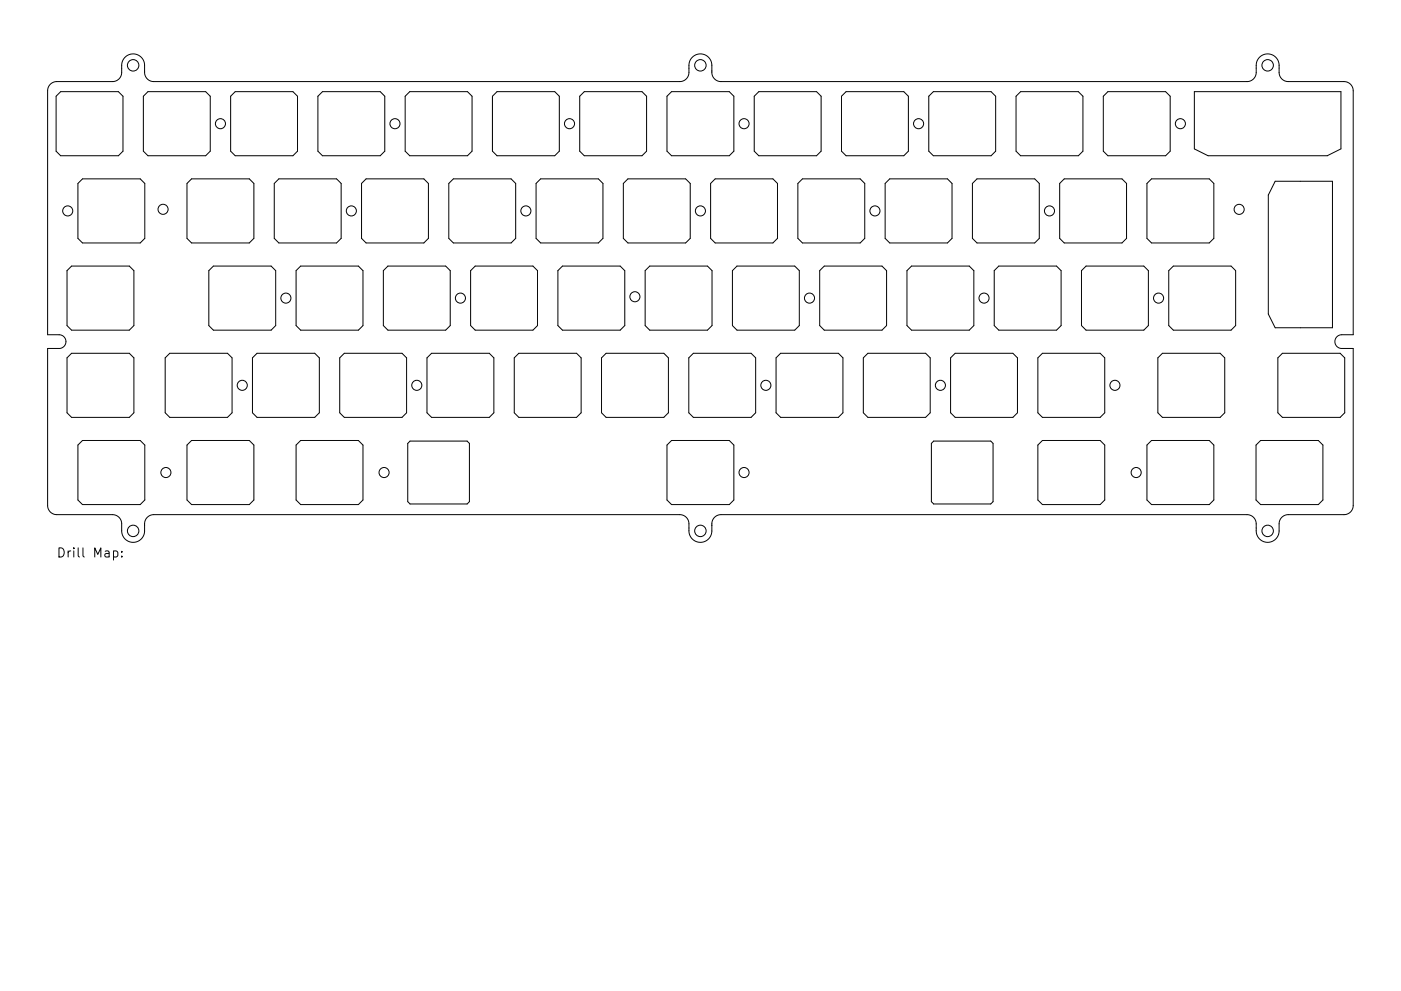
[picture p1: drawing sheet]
<svg xmlns="http://www.w3.org/2000/svg" width="297mm" height="210mm" viewBox="0 0 297 210" stroke-linecap="round" stroke-linejoin="round" font-family="sans-serif">
<defs><g id="words">
<text font-size="2.7" x="11.9" y="118.3">Drill Map:</text>
</g></defs>
<g fill="none" stroke="#000" stroke-width=".21">
<path d="M10.7 17.9l.5-.4 .8-.2h11.9a1.94 1.94 0 0 0 1.9-1.9v-1.5a2.43 2.43 0 0 1 2.4-2.5 2.43 2.43 0 0 1 2.5 2.4v1.7a1.94 1.94 0 0 0 1.9 1.8h111.7a1.94 1.94 0 0 0 1.8-1.9v-1.5a2.43 2.43 0 0 1 2.4-2.5 2.43 2.43 0 0 1 2.4 2.4v1.7a1.94 1.94 0 0 0 2 1.8h111.7a1.94 1.94 0 0 0 1.7-1.9v-1.5a2.43 2.43 0 0 1 2.4-2.5 2.43 2.43 0 0 1 2.5 2.4v1.7a1.94 1.94 0 0 0 1.9 1.8h12a1.94 1.94 0 0 1 1.8 2v51.7h-2.4a1.46 1.46 0 0 0-1.5 1.5 1.46 1.46 0 0 0 1.5 1.4h2.4v33.3a1.94 1.94 0 0 1-1.9 2h-12a1.94 1.94 0 0 0-1.8 1.9v1.6a2.43 2.43 0 0 1-2.5 2.4 2.43 2.43 0 0 1-2.4-2.5v-1.6a1.94 1.94 0 0 0-1.9-1.8h-111.7a1.94 1.94 0 0 0-1.8 1.9v1.6a2.43 2.43 0 0 1-2.4 2.4 2.43 2.43 0 0 1-2.4-2.5v-1.6a1.94 1.94 0 0 0-2-1.8h-111.7a1.94 1.94 0 0 0-1.7 1.9v1.6a2.43 2.43 0 0 1-2.5 2.4 2.43 2.43 0 0 1-2.4-2.5v-1.6a1.94 1.94 0 0 0-1.9-1.8h-12a1.94 1.94 0 0 1-1.8-2v-33.3h2.4a1.46 1.46 0 0 0 1.5-1.4 1.46 1.46 0 0 0-1.5-1.5h-2.4v-51.7l.1-.7zM12.9 19.4h12.2l1 1v11.7l-1 .9h-12.2l-1-.9v-11.7zM105.4 19.4h12.2l1 1v11.7l-1 .9h-12.2l-1-.9v-11.7zM197.9 19.4h12.2l1 1v11.7l-1 .9h-12.2l-1-.9v-11.7zM253.2 19.4h31.1v12.2l-2.9 1.4h-25.3l-2.9-1.4zM17.5 37.9h12.2l1 1v11.7l-1 .9h-12.2l-1-.9v-11.7zM30.4 20.4l1-1h12.2l1 1v11.7l-1 .9h-12.2l-1-.9zM39.6 38.9l1-1h12.3l.9 1v11.7l-.9 .9h-12.3l-1-.9zM48.9 20.4l1-1h12.2l1 1v11.7l-1 .9h-12.2l-1-.9zM58.1 38.9l1-1h12.3l.9 1v11.7l-.9 .9h-12.3l-1-.9zM67.4 20.4l1-1h12.2l1 1v11.7l-1 .9h-12.2l-1-.9zM76.7 38.9l.9-1h12.3l.9 1v11.7l-.9 .9h-12.3l-.9-.9z"/>
<path d="M85.9 20.4l1-1h12.2l1 1v11.7l-1 .9h-12.2l-1-.9zM95.2 38.9l.9-1h12.3l.9 1v11.7l-.9 .9h-12.3l-.9-.9zM114.6 37.9h12.3l.9 1v11.7l-.9 .9h-12.3l-.9-.9v-11.7zM122.9 20.4l1-1h12.2l1 1v11.7l-1 .9h-12.2l-1-.9zM132.2 38.9l.9-1h12.3l.9 1v11.7l-.9 .9h-12.3l-.9-.9zM141.4 20.4l1-1h12.2l1 1v11.7l-1 .9h-12.2l-1-.9zM150.7 38.9l.9-1h12.3l.9 1v11.7l-.9 .9h-12.3l-.9-.9zM159.9 20.4l1-1h12.2l1 1v11.7l-1 .9h-12.2l-1-.9zM169.2 38.9l.9-1h12.3l.9 1v11.7l-.9 .9h-12.3l-.9-.9zM178.4 20.4l1-1h12.2l1 1v11.7l-1 .9h-12.2l-1-.9zM188.6 37.9h12.3l.9 1v11.7l-.9 .9h-12.3l-.9-.9v-11.7zM207.1 37.9h12.3l.9 1v11.7l-.9 .9h-12.3l-.9-.9v-11.7z"/>
<path d="M215.4 20.4l1-1h12.2l1 1v11.7l-1 .9h-12.2l-1-.9zM225.6 37.9h12.3l1 1v11.7l-1 .9h-12.3l-.9-.9v-11.7zM233.9 20.4l1-1h12.2l1 1v11.7l-1 .9h-12.2l-1-.9zM244.1 37.9h12.3l1 1v11.7l-1 .9h-12.3l-.9-.9v-11.7zM270.4 38.5h12.1v31h-12.1l-1.5-2.9v-25.2zM15.2 56.5h12.2l1 .9v11.7l-1 .9h-12.2l-1-.9v-11.7zM44.3 57.4l.9-.9h12.3l1 .9v11.7l-1 .9h-12.3l-.9-.9zM63.7 56.5h12.3l1 .9v11.7l-1 .9h-12.3l-.9-.9v-11.7zM81.3 57.4l.9-.9h12.3l1 .9v11.7l-1 .9h-12.3l-.9-.9zM100.8 56.5h12.2l1 .9v11.7l-1 .9h-12.2l-1-.9v-11.7zM119.3 56.5h12.2l1 .9v11.7l-1 .9h-12.2l-1-.9v-11.7zM137.8 56.5h12.2l1 .9v11.7l-1 .9h-12.2l-1-.9v-11.7z"/>
<path d="M155.3 57.4l1-.9h12.2l1 .9v11.7l-1 .9h-12.2l-1-.9zM173.8 57.4l1-.9h12.2l1 .9v11.7l-1 .9h-12.2l-1-.9zM193.3 56.5h12.2l1 .9v11.7l-1 .9h-12.2l-1-.9v-11.7zM211.8 56.5h12.2l1 .9v11.7l-1 .9h-12.2l-1-.9v-11.7zM230.3 56.5h12.2l1 .9v11.7l-1 .9h-12.2l-1-.9v-11.7zM248.8 56.5h12.2l1 .9v11.7l-1 .9h-12.2l-1-.9v-11.7zM15.2 75h12.2l1 .9v11.7l-1 1h-12.2l-1-1v-11.7zM36 75h12.2l1 .9v11.7l-1 1h-12.2l-1-1v-11.7zM54.5 75h12.2l1 .9v11.7l-1 1h-12.2l-1-1v-11.7zM73 75h12.2l1 .9v11.7l-1 1h-12.2l-1-1v-11.7zM91.5 75h12.2l1 .9v11.7l-1 1h-12.2l-1-1v-11.7zM110 75h12.2l1 .9v11.7l-1 1h-12.2l-1-1v-11.7z"/>
<path d="M128.5 75h12.2l1 .9v11.7l-1 1h-12.2l-1-1v-11.7zM147 75h12.2l1 .9v11.7l-1 1h-12.2l-1-1v-11.7zM165.5 75h12.2l1 .9v11.7l-1 1h-12.2l-1-1v-11.7zM184 75h12.3l.9 .9v11.7l-.9 1h-12.3l-1-1v-11.7zM202.5 75h12.3l.9 .9v11.7l-.9 1h-12.3l-1-1v-11.7zM221 75h12.3l.9 .9v11.7l-.9 1h-12.3l-1-1v-11.7zM246.5 75h12.2l1 .9v11.7l-1 1h-12.2l-1-1v-11.7zM271.9 75h12.2l1 .9v11.7l-1 1h-12.2l-1-1v-11.7zM16.5 94.4l1-.9h12.2l1 .9v11.7l-1 1h-12.2l-1-1zM39.6 94.4l1-.9h12.3l.9 .9v11.7l-.9 1h-12.3l-1-1zM62.8 94.4l.9-.9h12.3l1 .9v11.7l-1 1h-12.3l-.9-1zM86.4 94.1l.5-.5h12.1l.5 .5v12.3l-.5 .5h-12.1l-.5-.5z"/>
<path d="M141.4 94.4l1-.9h12.2l1 .9v11.7l-1 1h-12.2l-1-1zM198 93.6h12.1l.4 .5v12.3l-.4 .5h-12.1l-.5-.5v-12.3zM220 94.4l1-.9h12.3l.9 .9v11.7l-.9 1h-12.3l-1-1zM243.2 94.4l.9-.9h12.3l1 .9v11.7l-1 1h-12.3l-.9-1zM266.3 94.4l1-.9h12.2l1 .9v11.7l-1 1h-12.2l-1-1zM24.1 117l.5-.1 .4 .4v.5l-.2 .3h-.7M25.8 118v.2M25.8 117v.2"/>
<circle cx="28.2" cy="13.9" r="1.21"/>
<circle cx="148.5" cy="13.9" r="1.21"/>
<circle cx="268.8" cy="13.9" r="1.21"/>
<circle cx="46.7" cy="26.2" r="1.07"/>
<circle cx="83.7" cy="26.2" r="1.07"/>
<circle cx="120.7" cy="26.2" r="1.07"/>
<circle cx="157.8" cy="26.2" r="1.07"/>
<circle cx="194.8" cy="26.2" r="1.07"/>
<circle cx="250.3" cy="26.2" r="1.07"/>
<circle cx="14.4" cy="44.7" r="1.07"/>
<circle cx="34.6" cy="44.4" r="1.07"/>
<circle cx="74.5" cy="44.7" r="1.07"/>
<circle cx="111.5" cy="44.7" r="1.07"/>
<circle cx="148.5" cy="44.7" r="1.07"/>
<circle cx="185.5" cy="44.7" r="1.07"/>
<circle cx="222.5" cy="44.7" r="1.07"/>
<circle cx="262.7" cy="44.4" r="1.07"/>
<circle cx="60.6" cy="63.3" r="1.07"/>
<circle cx="97.6" cy="63.3" r="1.07"/>
<circle cx="134.6" cy="63" r="1.07"/>
<circle cx="171.6" cy="63.3" r="1.07"/>
<circle cx="208.6" cy="63.3" r="1.07"/>
<circle cx="245.6" cy="63.3" r="1.07"/>
<circle cx="51.4" cy="81.8" r="1.07"/>
<circle cx="88.4" cy="81.8" r="1.07"/>
<circle cx="162.4" cy="81.8" r="1.07"/>
<circle cx="199.4" cy="81.8" r="1.07"/>
<circle cx="236.4" cy="81.8" r="1.07"/>
<circle cx="28.2" cy="112.6" r="1.21"/>
<circle cx="35.2" cy="100.3" r="1.07"/>
<circle cx="81.4" cy="100.3" r="1.07"/>
<circle cx="148.5" cy="112.6" r="1.21"/>
<circle cx="157.8" cy="100.3" r="1.07"/>
<circle cx="240.9" cy="100.3" r="1.07"/>
<circle cx="268.8" cy="112.6" r="1.21"/>
</g>
<use href="#words"/>
</svg>
